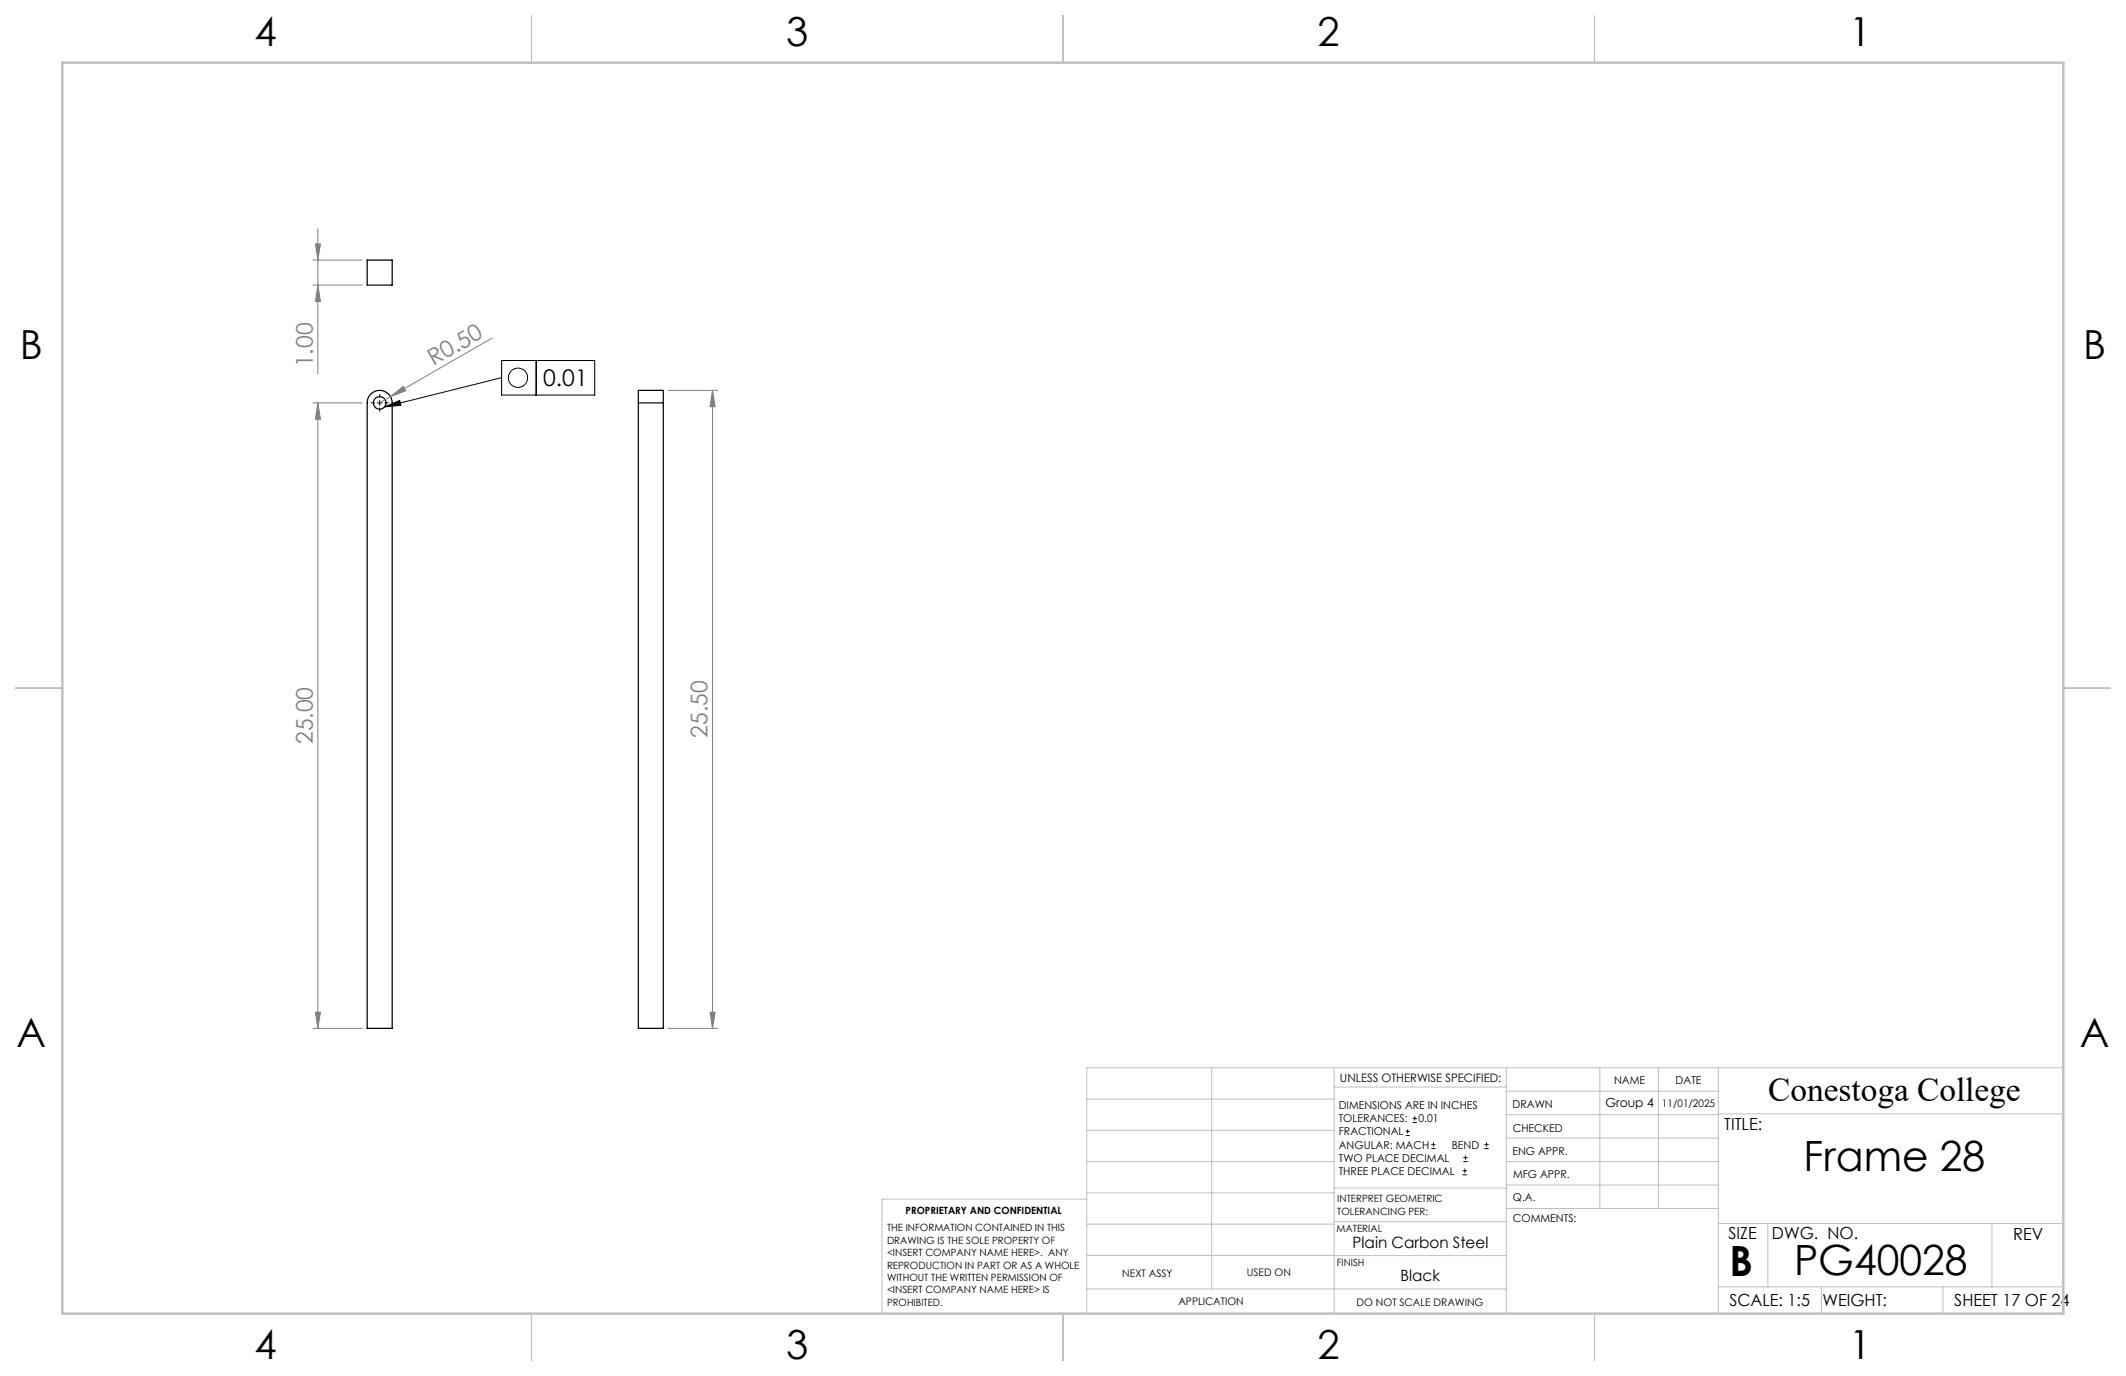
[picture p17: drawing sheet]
<svg xmlns="http://www.w3.org/2000/svg" width="432mm" height="279mm" viewBox="0 0 432 279" stroke-linecap="round" stroke-linejoin="round" font-family="sans-serif">
<defs><g id="words">
<g font-size="8.5">
<text x="366.3" y="237.7">Frame 28</text>
<text x="351.3" y="259">B</text>
<text x="364.4" y="258.9">PG40028</text>
</g>
<g font-size="8.1">
<text x="51.7" y="9.3">4</text>
<text x="159.7" y="9.3">3</text>
<text x="267.6" y="9.3">2</text>
<text x="375.6" y="9.3">1</text>
<text x="4" y="72.8">B</text>
<text x="423.1" y="72.8">B</text>
<text x="3.3" y="212.5">A</text>
<text x="422.4" y="212.5">A</text>
<text x="51.7" y="276">4</text>
<text x="159.7" y="276">3</text>
<text x="267.6" y="276">2</text>
<text x="375.6" y="276">1</text>
</g>
<text font-size="6.9" x="359.1" y="223.6">Conestoga College</text>
<g font-size="4.7" fill="#808080">
<text x="63.6" y="74.6" transform="rotate(-90 63.6 74.6)">1.00</text>
<text x="88" y="74.4" transform="rotate(-30 88 74.4)">R0.50</text>
<text x="143.7" y="149.8" transform="rotate(-90 143.7 149.8)">25.50</text>
<text x="63.6" y="151.1" transform="rotate(-90 63.6 151.1)">25.00</text>
</g>
<text font-size="4.7" x="110.3" y="78.5">0.01</text>
<g font-size="3.4">
<text x="350.2" y="229.5">TITLE:</text>
<text x="351.1" y="251.6">SIZE</text>
<text x="359.9" y="251.6">DWG. NO.</text>
<text x="408.9" y="251.7">REV</text>
<text x="351.2" y="265.2">SCALE: 1:5</text>
<text x="370.1" y="265.3">WEIGHT:</text>
<text x="396.9" y="265.2">SHEET 17 OF 24</text>
</g>
<g font-size="3.2">
<text x="274.7" y="253.3">Plain Carbon Steel</text>
<text x="284.4" y="260.1">Black</text>
</g>
<text font-size="2.5" x="326.1" y="224.8">Group 4</text>
<text font-size="2.4" x="272.2" y="219.7">UNLESS OTHERWISE SPECIFIED:</text>
<g font-size="2.2">
<text x="327.8" y="220.1">NAME</text>
<text x="340.3" y="220.2">DATE</text>
<text x="271.9" y="225.3">DIMENSIONS ARE IN INCHES</text>
<text x="271.9" y="227.9">TOLERANCES:</text>
<text x="288.1" y="227.9">0.01</text>
<text x="307.2" y="224.9">DRAWN</text>
<text x="271.9" y="230.6">FRACTIONAL</text>
<text x="271.9" y="233.2">ANGULAR: MACH</text>
<text x="294.9" y="233.2">BEND</text>
<text x="307.3" y="229.8">CHECKED</text>
<text x="271.9" y="235.9">TWO PLACE DECIMAL</text>
<text x="271.9" y="238.5">THREE PLACE DECIMAL</text>
<text x="307.2" y="234.4">ENG APPR.</text>
<text x="307.3" y="239.2">MFG APPR.</text>
<text x="307.3" y="243.9">Q.A.</text>
<text x="307.3" y="248.1">COMMENTS:</text>
</g>
<g font-size="2.1">
<text x="337.6" y="224.9">11/01/2025</text>
<text x="227.9" y="259.2">NEXT ASSY</text>
<text x="253.3" y="259.2">USED ON</text>
<text x="239.3" y="265">APPLICATION</text>
<text x="275.5" y="265.1">DO NOT SCALE DRAWING</text>
</g>
<g font-size="2">
<text x="271.6" y="244.1">INTERPRET GEOMETRIC</text>
<text x="180.2" y="250">THE INFORMATION CONTAINED IN THIS</text>
<text x="183.9" y="246.4">PROPRIETARY AND CONFIDENTIAL</text>
<text x="271.5" y="250.2">MATERIAL</text>
<text x="271.6" y="246.6">TOLERANCING PER:</text>
<text x="180.2" y="252.5">DRAWING IS THE SOLE PROPERTY OF</text>
<text x="180.2" y="255.1">&lt;INSERT COMPANY NAME HERE&gt;. ANY</text>
<text x="180.2" y="257.6">REPRODUCTION IN PART OR AS A WHOLE</text>
<text x="271.5" y="257">FINISH</text>
<text x="180.2" y="260.1">WITHOUT THE WRITTEN PERMISSION OF</text>
<text x="180.2" y="262.6">&lt;INSERT COMPANY NAME HERE&gt; IS</text>
<text x="180.2" y="265.2">PROHIBITED.</text>
</g>
</g></defs>
<g fill="none" stroke="#000" stroke-width=".25">
<path d="M74.6 52.8h5.1v5.1h-5.1zM75.5 79.9a2.55 2.55 0 0 1 2.7-.4 2.55 2.55 0 0 1 1.5 2.3v127h-5.1v-127a2.44 2.44 0 0 1 .9-1.9zM129.6 81.8v-2.5h5.1v2.5M129.6 81.8v127h5.1v-127M129.6 81.8h5.1"/>
<circle cx="77.1" cy="81.8" r="1.28"/>
</g>
<g fill="none" stroke="#000" stroke-width=".2">
<path d="M101.9 73.2h18.9v7h-18.9zM101.9 76.7l-23.8 5.9M108.9 73.2v7M76.6 81.8h1M77.1 81.3v1M78.1 82.6l3.1-1.3 .2 1zM285.5 230.6h.8M285.5 229.7h.8M285.9 229.3v.9M286.9 227.9h.9M286.9 227.1h.9M287.3 226.7v.8"/>
<path d="M290.7 233.2h.8M290.7 232.4h.8M291.1 232v.8M297.1 238.5h.8M297.1 237.7h.8M297.2 235.9h.9M297.2 235.1h.9M297.5 237.3v.8M297.6 234.6v.9M301.5 233.2h.8M301.5 232.4h.8M301.9 232v.8"/>
<circle cx="105.2" cy="76.7" r="1.96"/>
</g>
<g fill="none" stroke="#808080" stroke-width=".2">
<path d="M63.6 57.9h10M63.6 52.8h10M64.1 49.5h1l-.5 3.3zM64.6 57.9l.5 3.3h-1zM64.6 46.5v29.4M99.9 68.7l-20.6 11.8M135.7 79.3h10M144.7 79.3l.5 3.3h-1zM144.7 79.3v129.5M63.6 81.8h10M64.6 81.8l.5 3.3h-1zM64.6 81.8v127"/>
<path d="M79.3 80.5l2.6-2 .5 .8zM79.3 80.5l-2.2 1.3M63.6 208.8h10M64.1 205.5h1l-.5 3.3zM135.7 208.8h10M144.2 205.5h1l-.5 3.3z"/>
</g>
<path d="M76.1 81.8h-.7M77.1 80.8v-.8M77.1 82.8v.8M78.1 81.8h.8" fill="none" stroke="#000" stroke-width=".2" stroke-dasharray="15.2 1.3 1.3 1.3" stroke-linecap="butt"/>
<g fill="none" stroke="#c0c0c0" stroke-width=".2">
<path d="M246.1 216.8v44.9M271 216.8v49.9M305.9 216.8v49.9M324.9 216.8v28.6M336.8 216.8v28.6M349 216.8v49.9M419.1 216.8h-198.4v49.9M220.7 235.9h50.3M220.7 229.5h50.3M220.7 223.2h50.3M271 220.7h34.9M305.9 231.1h43.1"/>
<path d="M305.9 226.3h43.1M305.9 221.6h43.1M305.9 235.9h43.1M349 226.2h70.1M220.7 248.6h50.3M220.7 242.2h50.3M220.7 254.9h50.3M220.7 243.5h-41.6v23.2M271 255h34.9M271 248.1h35M271 241.2h35M305.9 240.6h43.1"/>
<path d="M306 245.4h43M349 248.4h70.1M359.1 248.4v12.9M404.6 248.4v12.9M220.7 261.7h85.2M349 261.3h70.1M369.9 261.3v5.4M394.6 261.3v5.4"/>
</g>
<path d="M107.9 3.2v9.5M215.9 3.2v9.5M323.8 3.2v9.5M3.1 139.7h9.6M419.1 139.7h9.5M107.9 266.7v9.6M215.9 266.7v9.6M323.8 266.7v9.6" fill="none" stroke="#c0c0c0" stroke-width=".25"/>
<path d="M12.7 12.7h406.4v254h-406.4z" fill="none" stroke="#c0c0c0" stroke-width=".5"/>
<path d="M78.1 82.6l3.1-1.3 .2 1z" fill="#000"/>
<g fill="#808080">
<path d="M79.3 80.5l2.6-2 .5 .8z"/>
<path d="M144.2 205.5h1l-.5 3.3zM144.7 79.3l.5 3.3h-1zM64.6 57.9l.5 3.3h-1zM64.1 49.5h1l-.5 3.3z"/>
<path d="M64.6 81.8l.5 3.3h-1zM64.1 205.5h1l-.5 3.3z"/>
</g>
<use href="#words"/>
</svg>
